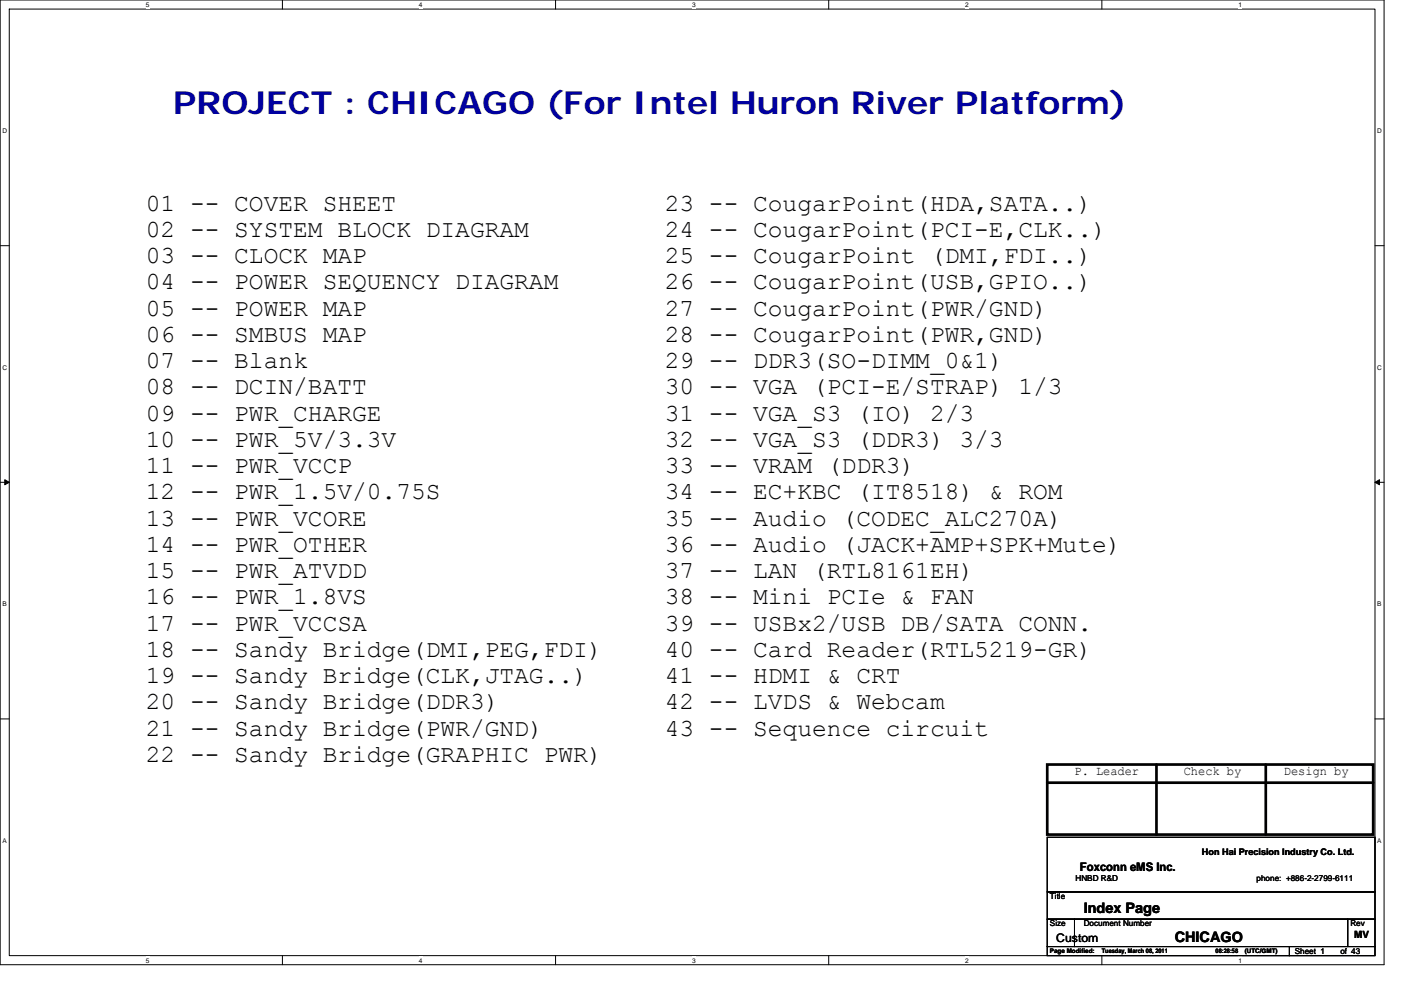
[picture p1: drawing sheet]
<svg xmlns="http://www.w3.org/2000/svg" width="297mm" height="210mm" viewBox="0 0 297 210" stroke-linecap="round" stroke-linejoin="round" font-family="sans-serif">
<defs><g id="words">
<text font-size="6.8" fill="#0000a0" x="36.7" y="24.2">PROJECT : CHICAGO (For Intel Huron River Platform)</text>
<g font-size="5.2">
<text x="30.9" y="44.7">01 -- COVER SHEET</text>
<text x="140.9" y="44.7">23 -- CougarPoint(HDA,SATA..)</text>
<text x="30.9" y="50.2">02 -- SYSTEM BLOCK DIAGRAM</text>
<text x="140.9" y="50.2">24 -- CougarPoint(PCI-E,CLK..)</text>
<text x="30.9" y="55.8">03 -- CLOCK MAP</text>
<text x="140.9" y="55.8">25 -- CougarPoint (DMI,FDI..)</text>
<text x="30.9" y="61.4">04 -- POWER SEQUENCY DIAGRAM</text>
<text x="140.9" y="61.4">26 -- CougarPoint(USB,GPIO..)</text>
<text x="30.9" y="67">05 -- POWER MAP</text>
<text x="140.9" y="66.9">27 -- CougarPoint(PWR/GND)</text>
<text x="30.9" y="72.5">06 -- SMBUS MAP</text>
<text x="140.9" y="72.5">28 -- CougarPoint(PWR,GND)</text>
<text x="30.9" y="78.1">07 -- Blank</text>
<text x="30.9" y="83.7">08 -- DCIN/BATT</text>
<text x="140.9" y="78.1">29 -- DDR3(SO-DIMM_0&amp;1)</text>
<text x="140.9" y="83.6">30 -- VGA (PCI-E/STRAP) 1/3</text>
<text x="30.9" y="89.2">09 -- PWR_CHARGE</text>
<text x="140.9" y="89.2">31 -- VGA_S3 (IO) 2/3</text>
<text x="30.9" y="94.8">10 -- PWR_5V/3.3V</text>
<text x="140.9" y="94.8">32 -- VGA_S3 (DDR3) 3/3</text>
<text x="30.9" y="100.4">11 -- PWR_VCCP</text>
<text x="140.9" y="100.4">33 -- VRAM (DDR3)</text>
<text x="30.9" y="105.9">12 -- PWR_1.5V/0.75S</text>
<text x="140.9" y="105.9">34 -- EC+KBC (IT8518) &amp; ROM</text>
<text x="30.9" y="111.5">13 -- PWR_VCORE</text>
<text x="140.9" y="111.5">35 -- Audio (CODEC_ALC270A)</text>
<text x="30.9" y="117.1">14 -- PWR_OTHER</text>
<text x="140.9" y="117.1">36 -- Audio (JACK+AMP+SPK+Mute)</text>
<text x="30.9" y="122.6">15 -- PWR_ATVDD</text>
<text x="140.9" y="122.6">37 -- LAN (RTL8161EH)</text>
<text x="30.9" y="128.2">16 -- PWR_1.8VS</text>
<text x="140.9" y="128.2">38 -- Mini PCIe &amp; FAN</text>
<text x="30.9" y="133.8">17 -- PWR_VCCSA</text>
<text x="140.9" y="133.8">39 -- USBx2/USB DB/SATA CONN.</text>
<text x="30.9" y="139.3">18 -- Sandy Bridge(DMI,PEG,FDI)</text>
<text x="140.9" y="139.3">40 -- Card Reader(RTL5219-GR)</text>
<text x="30.9" y="144.9">19 -- Sandy Bridge(CLK,JTAG..)</text>
<text x="140.9" y="144.9">41 -- HDMI &amp; CRT</text>
<text x="30.9" y="150.5">20 -- Sandy Bridge(DDR3)</text>
<text x="140.9" y="150.5">42 -- LVDS &amp; Webcam</text>
<text x="30.9" y="156">21 -- Sandy Bridge(PWR/GND)</text>
<text x="30.9" y="161.6">22 -- Sandy Bridge(GRAPHIC PWR)</text>
<text x="140.9" y="156">43 -- Sequence circuit</text>
</g>
<g font-size="3.1">
<text x="229.8" y="193.5">Index Page</text>
<text x="249.1" y="199.7">CHICAGO</text>
</g>
<g font-size="2.7">
<text x="227.8" y="164.3">P. Leader</text>
<text x="251" y="164.3">Check by</text>
<text x="272.2" y="164.3">Design by</text>
</g>
<g font-size="2.5">
<text x="229" y="184.7">Foxconn eMS Inc.</text>
<text x="224" y="199.7">Custom</text>
</g>
<text font-size="2.1" x="287.1" y="199.1">MV</text>
<text font-size="1.9" x="254.8" y="181.3">Hon Hai Precision Industry Co. Ltd.</text>
<g font-size="1.7">
<text x="222.6" y="190.7">Title</text>
<text x="228" y="186.9">HNBD R&amp;D</text>
<text x="266.4" y="186.9">phone: +886-2-2799-6111</text>
<text x="222.6" y="196.5">Size</text>
<text x="229.8" y="196.5">Document Number</text>
<text x="286.3" y="196.5">Rev</text>
<text x="274.5" y="202.3">Sheet 1</text>
<text x="284.2" y="202.3">of 43</text>
</g>
<g font-size="1.4">
<text x="30.9" y="1.5">5</text>
<text x="88.8" y="1.5">4</text>
<text x="146.7" y="1.5">3</text>
<text x="204.7" y="1.5">2</text>
<text x="262.6" y="1.5">1</text>
<text x=".5" y="28.3">D</text>
<text x="292" y="28.3">D</text>
<text x=".5" y="78.4">C</text>
<text x="292" y="78.4">C</text>
<text x=".5" y="128.6">B</text>
<text x="292" y="128.6">B</text>
<text x=".5" y="178.8">A</text>
<text x="292" y="178.8">A</text>
<text x="30.9" y="204.2">5</text>
<text x="88.8" y="204.2">4</text>
<text x="146.7" y="204.2">3</text>
<text x="204.7" y="204.2">2</text>
<text x="262.6" y="204.2">1</text>
</g>
<g font-size="1.3">
<text x="222.6" y="202.2">Page Modified:</text>
<text x="233.6" y="202.2">Tuesday, March 08, 2011</text>
<text x="257.7" y="202.2">08:28:58</text>
<text x="263.9" y="202.2">(UTC/GMT)</text>
</g>
</g></defs>
<path d="M0 0h293.5v204.6h-293.5zM2 1.9h289.5v200.8h-289.5z" fill="none" stroke="#000" stroke-width=".21"/>
<g fill="#fff">
<path d="M30.9 .2h.8v1.6h-.8z"/>
<path d="M30.9 202.9h.8v1.5h-.8z"/>
</g>
<path d="M59.9 0v1.9M59.9 202.7v1.9" fill="none" stroke="#000" stroke-width=".21"/>
<g fill="#fff">
<path d="M88.8 .2h.8v1.6h-.8z"/>
<path d="M88.8 202.9h.8v1.5h-.8z"/>
</g>
<path d="M117.8 0v1.9M117.8 202.7v1.9" fill="none" stroke="#000" stroke-width=".21"/>
<g fill="#fff">
<path d="M146.7 .2h.8v1.6h-.8z"/>
<path d="M146.7 202.9h.8v1.5h-.8z"/>
</g>
<path d="M175.7 0v1.9M175.7 202.7v1.9" fill="none" stroke="#000" stroke-width=".21"/>
<g fill="#fff">
<path d="M204.7 .2h.7v1.6h-.7z"/>
<path d="M204.7 202.9h.7v1.5h-.7z"/>
</g>
<path d="M233.6 0v1.9M233.6 202.7v1.9" fill="none" stroke="#000" stroke-width=".21"/>
<g fill="#fff">
<path d="M262.6 .2h.7v1.6h-.7z"/>
<path d="M262.6 202.9h.7v1.5h-.7z"/>
<path d="M.5 27h1v1.6h-1z"/>
<path d="M292 27h1v1.6h-1z"/>
<path d="M.5 77.2h1v1.5h-1z"/>
<path d="M292 77.2h1v1.5h-1z"/>
</g>
<path d="M0 52.1h2M291.5 52.1h2" fill="none" stroke="#000" stroke-width=".21"/>
<g fill="#fff">
<path d="M.5 127.4h.9v1.5h-.9z"/>
<path d="M292 127.4h.9v1.5h-.9z"/>
</g>
<path d="M0 102.3h2M291.5 102.3h2" fill="none" stroke="#000" stroke-width=".21"/>
<path d="M1 101.7l1 .6-1 .5zM291.5 102.3l1-.6v1.1z" fill="#000" stroke="#000" stroke-width=".21"/>
<g fill="#fff">
<path d="M.5 177.6h.9v1.5h-.9z"/>
<path d="M292 177.6h.9v1.5h-.9z"/>
</g>
<path d="M0 152.5h2M291.5 152.5h2M222 177.6h69.5v11.6h-69.5zM222 189.2h69.5v5.8h-69.5zM222 195h5.8v5.8h-5.8zM227.8 195h57.9v5.8h-57.9zM285.7 195h5.8v5.8h-5.8zM222 200.8h51.4v1.9h-51.4zM273.4 200.8h18.1v1.9h-18.1z" fill="none" stroke="#000" stroke-width=".21"/>
<path d="M222 162.2h69.1v14.8h-69.1zM222 166h69.1M245.2 162.2v14.8M268.4 162.2v14.8" fill="none" stroke="#000" stroke-width=".57"/>
<use href="#words"/>
</svg>
